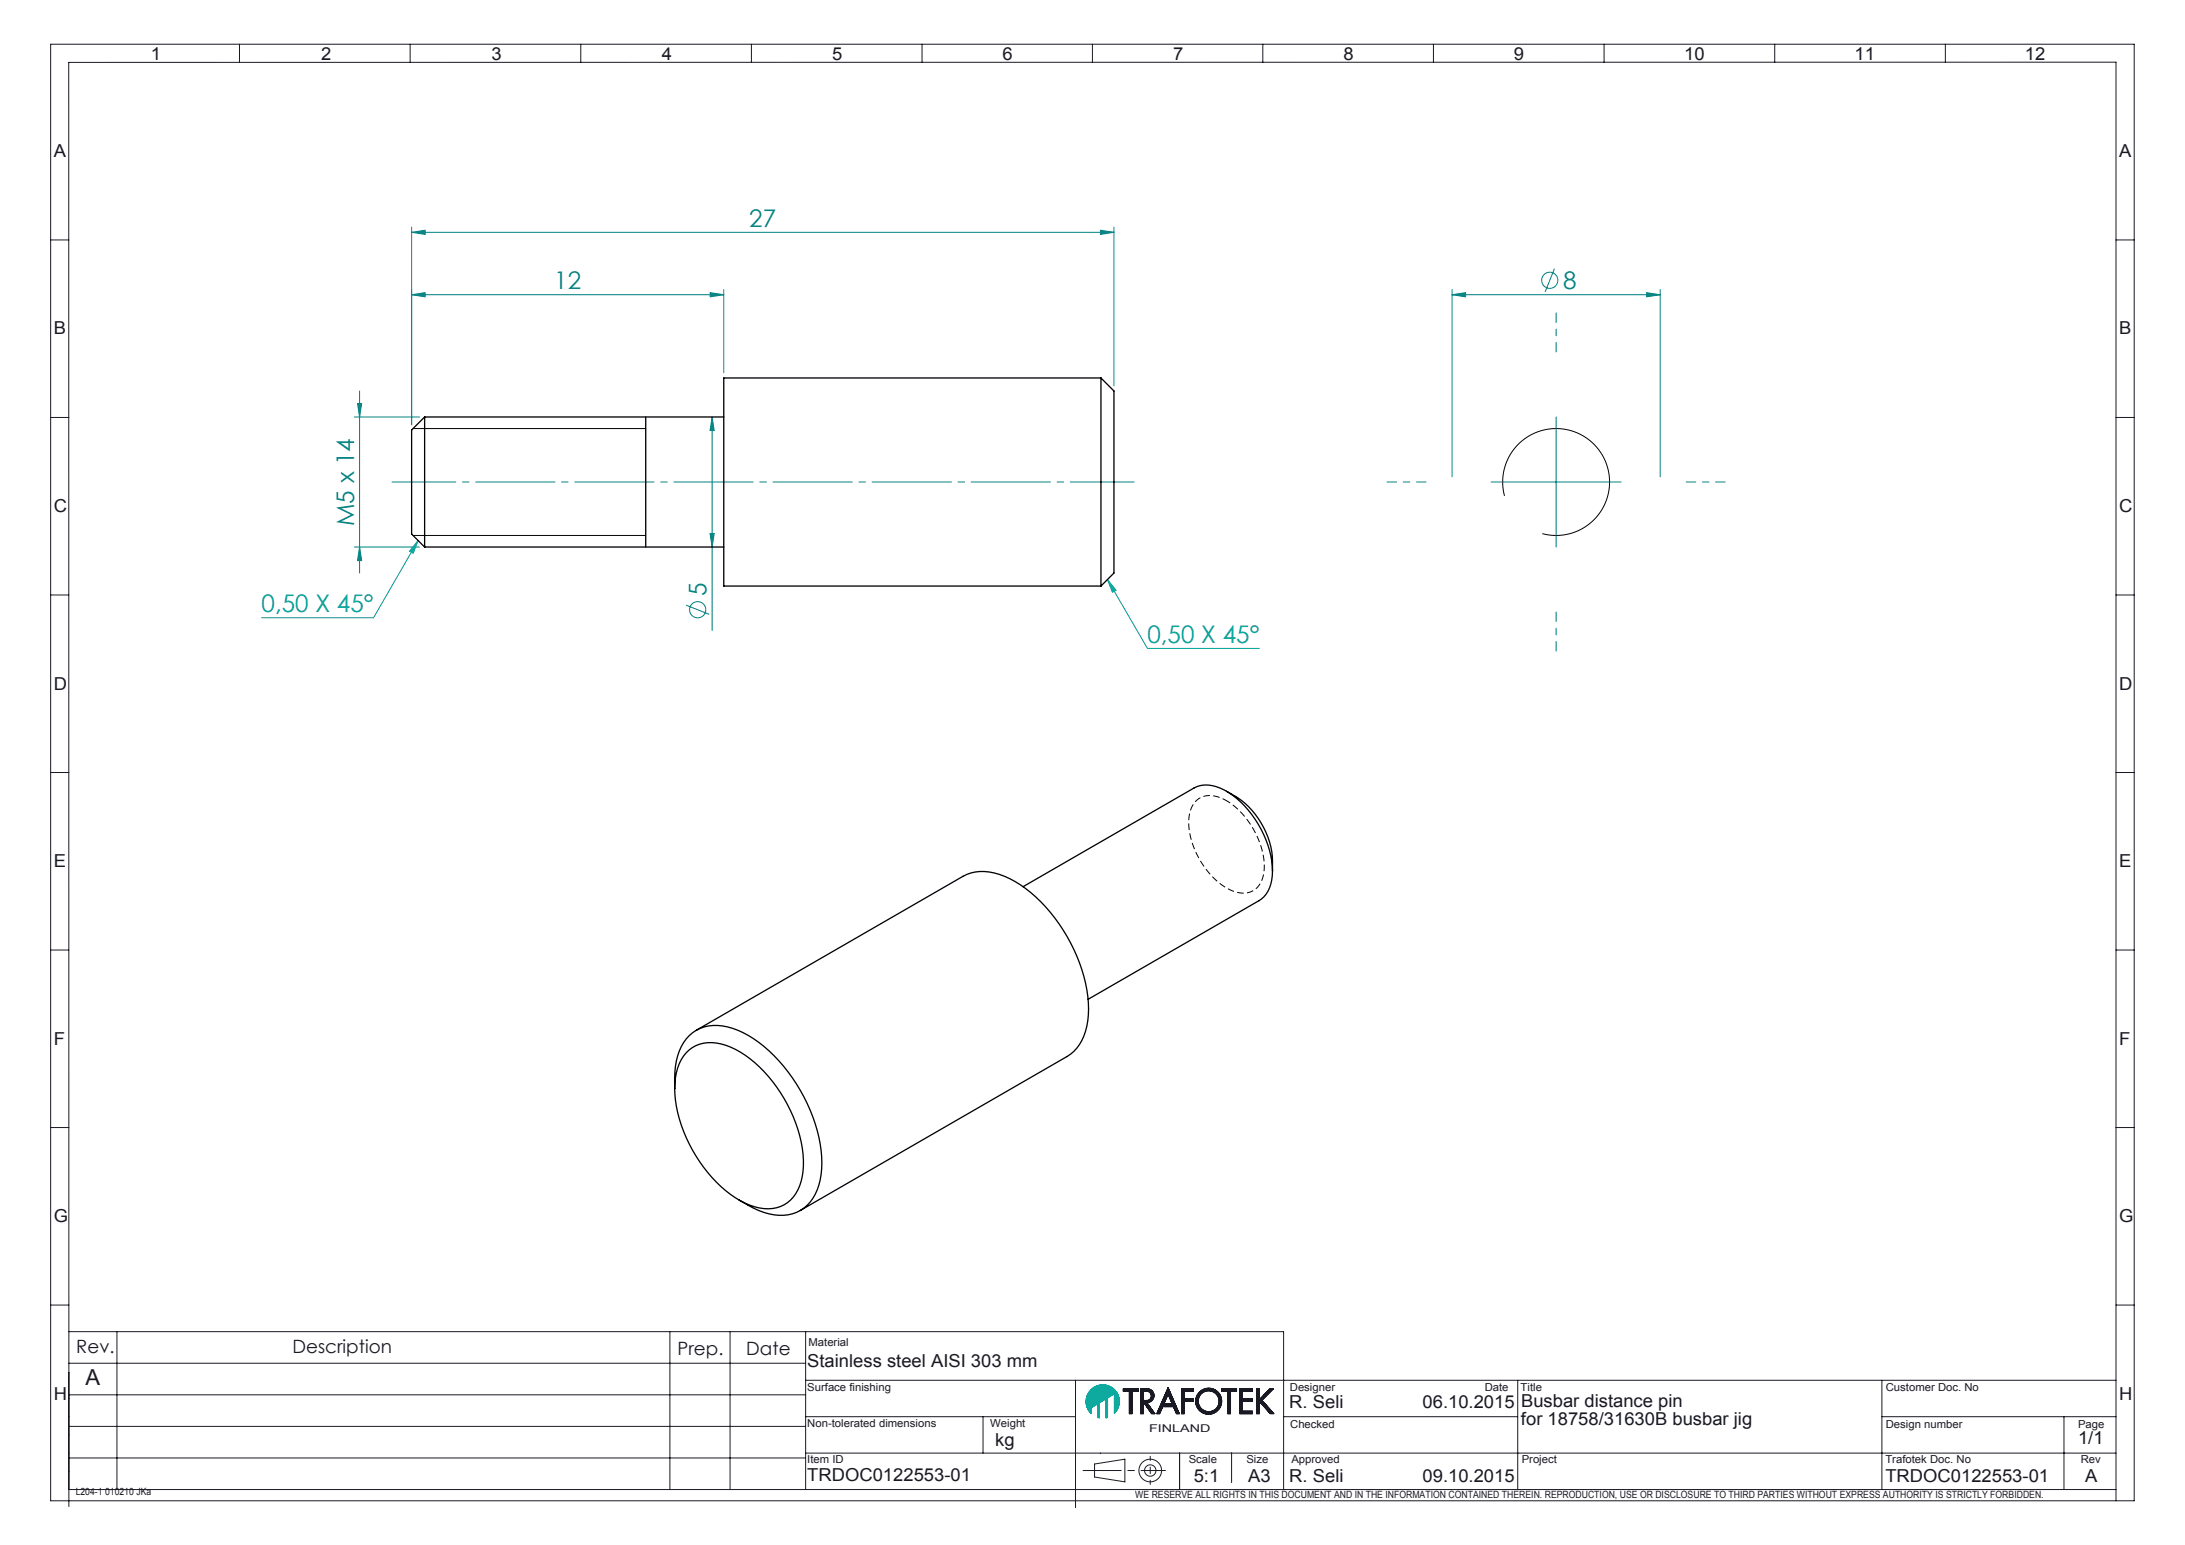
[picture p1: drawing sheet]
<svg xmlns="http://www.w3.org/2000/svg" width="420mm" height="297mm" viewBox="0 0 420 297" stroke-linecap="round" stroke-linejoin="round" font-family="sans-serif">
<defs><g id="words">
<g font-size="4.7" fill="#008080">
<text x="144" y="43.6">27</text>
<text x="106.5" y="55.6">12</text>
<text x="300.5" y="55.6">8</text>
<text x="68.1" y="101.1" transform="rotate(-90 68.1 101.1)">M5 x 14</text>
<text x="135.8" y="114.6" transform="rotate(-90 135.8 114.6)">5</text>
</g>
<g font-size="4.7" fill="#00a599">
<text x="50.3" y="117.7">0,50 X 45°</text>
<text x="220.6" y="123.6">0,50 X 45°</text>
</g>
<text font-size="4.2" fill="#191924" x="16.4" y="266.3">A</text>
<g font-size="3.5" fill="#191924">
<text x="14.7" y="260">Rev.</text>
<text x="56.2" y="260">Description</text>
<text x="130.2" y="260.5">Prep.</text>
<text x="143.5" y="260.5">Date</text>
</g>
<g font-size="3.4" fill="#191924">
<text x="29" y="11.6">1</text>
<text x="61.7" y="11.6">2</text>
<text x="94.5" y="11.6">3</text>
<text x="127.2" y="11.6">4</text>
<text x="160" y="11.6">5</text>
<text x="192.7" y="11.6">6</text>
<text x="225.5" y="11.6">7</text>
<text x="258.2" y="11.6">8</text>
<text x="291" y="11.6">9</text>
<text x="323.7" y="11.6">10</text>
<text x="356.5" y="11.6">11</text>
<text x="389.2" y="11.6">12</text>
<text x="10.4" y="30.2">A</text>
<text x="407.4" y="30.2">A</text>
<text x="10.4" y="64.3">B</text>
<text x="407.4" y="64.3">B</text>
<text x="10.4" y="98.4">C</text>
<text x="407.4" y="98.4">C</text>
<text x="10.4" y="132.6">D</text>
<text x="407.4" y="132.6">D</text>
<text x="10.4" y="166.7">E</text>
<text x="407.4" y="166.7">E</text>
<text x="10.4" y="200.8">F</text>
<text x="407.4" y="200.8">F</text>
<text x="10.4" y="234.9">G</text>
<text x="407.4" y="234.9">G</text>
<text x="155.2" y="262.8">Stainless steel AISI 303 mm</text>
<text x="10.4" y="269.1">H</text>
<text x="407.4" y="269.1">H</text>
<text x="247.8" y="270.7">R. Seli</text>
<text x="273.4" y="270.7">06.10.2015</text>
<text x="292.4" y="274">for 18758/31630B busbar jig</text>
<text x="292.4" y="270.4">Busbar distance pin</text>
<text x="191.3" y="277.9">kg</text>
<text x="399.4" y="277.5">1/1</text>
<text x="155.2" y="284.7">TRDOC0122553-01</text>
<text x="229.4" y="284.9">5:1</text>
<text x="239.9" y="284.9">A3</text>
<text x="247.8" y="284.9">R. Seli</text>
<text x="273.4" y="284.9">09.10.2015</text>
<text x="362.4" y="284.9">TRDOC0122553-01</text>
<text x="400.8" y="284.9">A</text>
</g>
<g font-size="2.1" fill="#191924">
<text x="155.4" y="258.7">Material</text>
<text x="155.2" y="267.4">Surface finishing</text>
<text x="247.9" y="267.3">Designer</text>
<text x="285.4" y="267.3">Date</text>
<text x="292.3" y="267.3">Title</text>
<text x="362.5" y="267.3">Customer Doc. No</text>
<text x="155.2" y="274.3">Non-tolerated dimensions</text>
<text x="190.3" y="274.3">Weight</text>
<text x="220.9" y="275.2">FINLAND</text>
<text x="248" y="274.4">Checked</text>
<text x="362.5" y="274.4">Design number</text>
<text x="399.4" y="274.4">Page</text>
<text x="155.2" y="281.2">Item ID</text>
<text x="228.5" y="281.2">Scale</text>
<text x="239.6" y="281.2">Size</text>
<text x="248.2" y="281.2">Approved</text>
<text x="292.5" y="281.2">Project</text>
<text x="362.4" y="281.3">Trafotek Doc. No</text>
<text x="400" y="281.3">Rev</text>
</g>
<g font-size="1.9" fill="#191924">
<text x="14.6" y="287.5">L204-1 010210 JKa</text>
<text x="218.2" y="288">WE RESERVE ALL RIGHTS IN THIS DOCUMENT AND IN THE INFORMATION CONTAINED THEREIN. REPRODUCTION, USE OR DISCLOSURE TO THIRD PARTIES WITHOUT EXPRESS AUTHORITY IS STRICTLY FORBIDDEN.</text>
</g>
</g></defs>
<g fill="none" stroke="#008080" stroke-width=".19">
<path d="M79.1 56.7l2.6-.4v.8zM79.1 56.7h60M79.1 44.7l2.6-.4v.8zM79.1 43.7v38M79.1 44.7h135M136.5 56.3l2.6 .4-2.6 .4zM139.1 55.7v16M211.5 44.3l2.6 .4-2.6 .4zM214.1 43.7v30.5M279.1 56.7l2.6-.4v.8zM279.1 56.7h40M279.1 55.7v36"/>
<path d="M298.8 51.7l-1.8 4.4M316.5 56.3l2.6 .4-2.6 .4zM319.1 55.7v36M68.7 77.6h.8l-.4 2.6zM69.1 75.2v35M68.1 80.2h12.5M136.9 80.2l.4 2.6h-.8zM136.9 80.2v41M286.6 92.7h25M299.1 80.2v25M68.1 105.2h12.5M69.1 105.2l.4 2.6h-.8z"/>
<path d="M131.9 116.3l4.4 1.8M136.5 102.6h.8l-.4 2.6z"/>
<circle cx="297.9" cy="53.9" r="1.56"/>
<circle cx="134.1" cy="117.2" r="1.56"/>
</g>
<g fill="none" stroke="#191924" stroke-width=".19">
<path d="M9.7 8.5h400.5v280h-400.5zM46 8.5v3.5M78.8 8.5v3.5M111.6 8.5v3.5M144.4 8.5v3.5M177.2 8.5v3.5M210 8.5v3.5M242.7 8.5v3.5M275.5 8.5v3.5M308.3 8.5v3.5M341.1 8.5v3.5M373.9 8.5v3.5"/>
<path d="M9.7 46.1h3.5M406.7 46.1h3.5M9.7 80.3h3.5M406.7 80.3h3.5M9.7 114.4h3.5M406.7 114.4h3.5M9.7 148.5h3.5M406.7 148.5h3.5M9.7 182.6h3.5M406.7 182.6h3.5M9.7 216.8h3.5M406.7 216.8h3.5"/>
<path d="M9.7 250.9h3.5M13.2 256h233.5v30.3M22.5 256v30.3M128.8 256v30.3M140.3 256v30.3M154.9 256v30.3M406.7 250.9h3.5M13.2 274.2h141.7M13.2 268.1h141.7M13.2 262.1h141.7M154.9 265.3h251.8M154.9 279.3h251.8"/>
<path d="M154.9 272.3h51.8M189 272.3v7M206.7 265.3v24.5M215.9 267.4h1.2M215.9 267.4v-.4h2.9v.4M216 267h-.1M216.1 267l-.2 .1M216.1 267l-.2 .2M216.2 267l-.3 .2M216.3 267l-.4 .3M216.3 267l-.4 .4M216.4 267l-.5 .4"/>
<path d="M216.5 267l-.5 .4M216.5 267l-.4 .4M216.6 267l-.5 .4M216.7 267l-.5 .4M216.8 267l-.5 .4M216.9 267l-.5 .4M217 267l-.5 .4M217 267l-.4 .4M217.1 271.8h.5M217.1 267.4v4.4M217.1 267l-.5 .4M217.2 267l-.5 .4"/>
<path d="M217.2 267l-.4 .4M217.3 267l-.5 .4M217.4 267l-.5 .4M217.5 267l-.5 .4M217.6 267l-.5 .5M217.6 267.5l-.5 .5M217.6 267.6l-.5 .5M217.6 267.7l-.5 .5M217.6 267.7l-.5 .6M217.6 267.8l-.5 .5M217.6 267.9l-.5 .5M217.6 267.9l-.5 .6"/>
<path d="M217.6 268l-.5 .5M217.6 268.1l-.5 .5M217.6 268.1l-.5 .6M217.6 268.2l-.5 .5M217.6 268.3l-.5 .5M217.6 268.4l-.5 .5M217.6 268.4l-.5 .6M217.6 268.5l-.5 .5M217.6 268.6l-.5 .5M217.6 268.6l-.5 .6M217.6 268.7l-.5 .5M217.6 268.8l-.5 .5"/>
<path d="M217.6 268.9l-.5 .5M217.6 269l-.5 .5M217.6 269.1l-.5 .5M217.6 269.1l-.5 .6M217.6 269.2l-.5 .5M217.6 269.3l-.5 .5M217.6 269.3l-.5 .6M217.6 269.4l-.5 .5M217.6 269.5l-.5 .5M217.6 269.6l-.5 .5M217.6 269.7l-.5 .5M217.6 269.8l-.5 .5"/>
<path d="M217.6 269.8l-.5 .6M217.6 269.9l-.5 .5M217.6 270l-.5 .5M217.6 270l-.5 .6M217.6 270.1l-.5 .5M217.6 270.2l-.5 .5M217.6 270.3l-.5 .5M217.6 270.4l-.5 .5M217.6 270.5l-.5 .5M217.6 270.5l-.5 .6M217.6 270.6l-.5 .5M217.6 270.7l-.5 .5"/>
<path d="M217.6 270.7l-.5 .6M217.6 270.8l-.5 .5M217.6 270.9l-.5 .5M217.6 271l-.5 .5M217.6 271l-.5 .6M217.6 271.1l-.5 .5M217.6 271.2l-.5 .5M217.6 271.2l-.5 .6M217.6 271.3l-.5 .5M217.6 271.4l-.4 .4M217.6 271.4l-.3 .4M217.6 271.5l-.2 .3"/>
<path d="M217.6 271.6l-.2 .2M217.6 271.7l-.1 .1M217.6 271.7v.1M217.7 267l-.6 .6M217.8 267l-.7 .7M217.9 267l-.8 .8M218 267l-.9 .9M218.1 267l-1 1M218.2 267l-.5 .4M218.3 267l-.5 .4M218.4 267l-.5 .4M218.4 267l-.4 .4"/>
<path d="M218.5 267l-.5 .4M218.6 267l-.5 .4M218.6 267l-.4 .4M218.7 267l-.5 .4M218.8 267.4h-1.2v4.4M218.8 267l-.5 .4M218.8 267.1l-.4 .3M218.8 267.2l-.3 .2M218.8 267.3l-.2 .1M218.8 267.3l-.1 .1M218.8 267.4h-.1M219.3 267h1.2"/>
<path d="M219.3 267v4.8M219.3 267h.1M219.4 267l-.1 .1M219.5 267l-.2 .2M219.6 267l-.3 .3M219.7 267l-.4 .4M219.8 267l-.5 .5M219.8 267.4h.7a.89 .89 0 0 1 .8 .9 .89 .89 0 0 1-.8 .9h-.7zM219.8 267.5l-.5 .5M219.8 267.6l-.5 .5M219.8 267.7l-.5 .5M219.8 267.8l-.5 .5"/>
<path d="M219.8 267.9l-.5 .5M219.8 267.9l-.5 .6M219.8 268l-.5 .5M219.8 268.1l-.5 .5M219.8 268.1l-.5 .6M219.8 268.2l-.5 .5M219.8 268.3l-.5 .5M219.8 268.4l-.5 .5M219.8 268.5l-.5 .5M219.8 268.6l-.5 .5M219.8 268.6l-.5 .6M219.8 268.7l-.5 .5"/>
<path d="M219.8 268.8l-.5 .5M219.8 268.8l-.5 .6M219.8 268.9l-.5 .5M219.8 269l-.5 .5M219.8 269.1l-.5 .5M219.8 269.2l-.5 .5M219.8 269.8l-.5 .5M219.8 269.8l-.5 .6M219.8 269.9l-.5 .5M219.8 270l-.5 .5M219.8 270l-.5 .6M219.8 270.1l-.5 .5"/>
<path d="M219.8 270.2l-.5 .5M219.8 270.2l-.5 .6M219.8 270.3l-.5 .5M219.8 270.4l-.5 .5M219.8 270.5l-.5 .5M219.8 270.5l-.5 .6M219.8 270.6l-.5 .5M219.8 270.7l-.5 .5M219.8 270.7l-.5 .6M219.8 270.8l-.5 .5M219.8 270.9l-.5 .5M219.8 271l-.5 .5"/>
<path d="M219.8 271.1l-.5 .5M219.8 271.2l-.5 .5M219.8 271.2l-.5 .6M219.8 271.3l-.5 .5M219.8 271.4l-.4 .4M219.8 271.4l-.3 .4M219.8 271.5l-.3 .3M219.8 271.6l-.2 .2M219.8 271.7l-.1 .1M219.8 269.2l-.5 .6M219.9 269.7h-.1v2.1h-.5M219.9 269.7l1.5 2.1h.6"/>
<path d="M219.9 269.2l-.6 .7M219.9 267l-.6 .6M220 269.2l-.7 .7M220 267l-.7 .7M220.1 269.2l-.8 .8M220.1 267l-.8 .8M220.1 269.2l-.8 .9M220.2 269.2l-.9 .9M220.2 267l-.9 .9M220.2 270.1l.4-.3-.4 .3M220.3 269.2l-1 1M220.3 267l-1 1"/>
<path d="M220.3 269.2l-.4 .5M220.3 267l-.4 .4M220.4 269.2l-.5 .5M220.4 267l-.5 .4M220.5 269.2l-.6 .5M220.5 267l-.5 .4M220.5 269.7l-.4 .3M220.5 267a1.33 1.33 0 0 1 1.3 1.3 1.33 1.33 0 0 1-1.3 1.3l1.5 2.2M220.5 269.7l-.3 .4M220.5 267l-.4 .4M220.5 269.2l-.5 .6M220.6 270.6l.3-.3-.3 .4"/>
<path d="M220.6 267l-.5 .4M220.6 269.8l-.3 .4 .3-.3M220.6 269.2l-.6 .6M220.7 269.9l-.4 .4M220.7 267l-.5 .4M220.7 270l-.3 .3M220.7 270l-.3 .4M220.7 267l-.4 .4M220.7 269.1l-.7 .8M220.8 270l-.4 .4M220.8 270.9l.3-.3-.3 .4M220.8 270.1l-.4 .3"/>
<path d="M220.8 267l-.5 .4M220.8 270.1l-.3 .4 .3-.3M220.8 267l-.4 .4M220.9 270.2l-.4 .4M220.9 269.1l-.8 .8M220.9 267l-.4 .4M220.9 270.2l-.3 .4M221 267l-.5 .5M221 271.2l.3-.4-.3 .4M221 270.4l-.4 .3M221 267.1l-.4 .4M221 270.4l-.3 .4"/>
<path d="M221.1 270.5l-.4 .3M221.1 267.1l-.4 .4M221.1 270.5l-.4 .4M221.1 270.5l-.3 .4M221.1 267.1l-.3 .4M221.2 271.5l.3-.4-.3 .4M221.2 267.2l-.4 .3M221.2 270.7l-.4 .3M221.2 270.7l-.3 .4M221.2 267.2l-.3 .4M221.3 270.7l-.4 .4M221.3 267.2l-.4 .4"/>
<path d="M221.3 270.8l-.4 .3M221.4 267.3l-.4 .4M221.4 270.9l-.4 .4M221.4 267.3l-.3 .4M221.4 271l-.3 .3M221.5 271l-.4 .4M221.5 267.4l-.4 .4M221.5 271.1l-.4 .3M221.5 267.4l-.4 .4 .5-.3M221.5 269.1l-.2 .2M221.6 271.2l-.4 .4M221.6 267.5l-.4 .4"/>
<path d="M221.6 267.6l-.4 .4M221.6 271.3l-.3 .3 .4-.3M221.7 267.7l-.4 .4M221.7 268.9l-.6 .6M221.7 271.4l-.4 .3M221.7 267.8l-.4 .4M221.7 271.4l-.3 .4M221.7 268.8l-.7 .7M221.7 267.8l-.4 .5M221.8 271.4l-.4 .4M221.8 267.9l-.5 .4M221.8 267.9l-.5 .5"/>
<path d="M221.8 268.7l-.9 .9M221.8 271.8l.1-.2-.1 .2M221.8 271.5l-.3 .3M221.8 268l-.5 .5M221.8 268.6l-1 1M221.8 268l-.5 .6M221.8 268.1l-.6 .6M221.8 271.5l-.2 .3M221.8 268.5l-1.1 1.1M221.8 268.1l-.7 .7M221.8 268.4l-1.2 1.2M221.8 268.2l-1.7 1.7"/>
<path d="M221.8 268.3l-1.2 1.3M221.8 268.3l-1.7 1.7M221.8 271.6l-.2 .2M221.9 271.6l-.2 .2M222 271.7l-.1 .1M222 271.8h.1M222.3 271.8h.6M222.3 271.8l2.2-5.1 2.2 5.1M222.9 271.8l.6-1.4h2.1l.5 1.4M222.9 271.7v.1M223 271.6l-.2 .2M223 271.5l-.2 .3"/>
<path d="M223.1 271.4l-.4 .4M223.1 271.3l-.5 .5M223.2 271.1l-.7 .7M223.2 271l-.7 .8M223.3 270.9l-.9 .9M223.3 270.8l-.9 1M223.4 270.6l-1 1M223.5 270.5l-1 1M223.7 269.9l-1 1M223.8 269.8l-1 1M223.8 269.9l-1.1 1.1M223.8 269.6l-1 1"/>
<path d="M223.9 269.9l-1.3 1.2M223.9 269.5l-1 1M223.9 269.4l-1 1M223.9 269.9l-1.3 1.4M224 269.3l-1 1M224 269.9l-1.5 1.5M224 269.1l-.9 1M224.1 269.9l-.5 .5M224.1 269l-1 1M224.2 269.9l-.6 .5M224.2 268.9l-1 1M224.2 268.8l-1 1"/>
<path d="M224.2 269.9l-.5 .5M224.3 268.6l-1 1M224.3 269.9l-.5 .5M224.3 268.5l-1 1M224.4 269.9l-.6 .5M224.4 268.4l-1 1M224.4 268.3l-1 1M224.4 269.9l-.5 .5M224.5 268.2l-1 .9M224.5 269.9l-.5 .5M224.5 268l.8 1.9h-1.6zM224.5 266.8h.1"/>
<path d="M224.6 266.8l-.1 .1M224.6 269.9l-.6 .5M224.6 266.9l-.2 .1M224.6 266.9l-.3 .3M224.6 267l-.3 .3M224.6 269.9l-.5 .5M224.6 267l-.4 .4M224.7 267l-.5 .5M224.7 267.1l-.6 .6M224.7 267.1l-.6 .7M224.7 269.9l-.5 .5M224.7 267.2l-.7 .7"/>
<path d="M224.8 267.2l-.8 .8M224.8 267.3l-.9 .9M224.8 269.9l-.5 .5M224.8 267.3l-.9 1M224.8 267.4l-1 1M224.8 267.4l-1 1.1M224.9 269.9l-.6 .5M224.9 267.5l-1.2 1.1M224.9 267.5l-1.3 1.3M224.9 267.6l-1.3 1.3M224.9 267.6l-1.4 1.4M224.9 269.9l-.5 .5"/>
<path d="M224.9 267.7l-.3 .4M225 267.7l-.4 .4M225 267.8l-.4 .4M225 269.9l-.5 .5M225 267.9l-.4 .4M225 267.9l-.3 .4M225.1 269.9l-.6 .5M225.1 268l-.4 .4M225.1 268.1l-.4 .4M225.1 269.9l-.5 .5M225.2 268.2l-.4 .4M225.2 268.3l-.4 .4"/>
<path d="M225.2 269.9l-.5 .5M225.2 268.4l-.4 .4M225.3 268.4l-.4 .4M225.3 269.9l-.6 .5M225.3 268.5l-.4 .4M225.3 268.6l-.4 .4M225.3 268.6l-.3 .4M225.4 268.7l-.4 .4M225.4 268.8l-.4 .4M225.4 268.9l-.3 .4M225.5 268.9l-.4 .4M225.5 269l-.4 .4"/>
<path d="M225.5 269.1l-.4 .4M225.6 269.1l-.4 .4M225.6 269.2l-.4 .3M225.6 269.2l-.4 .4M225.6 269.3l-.4 .3M225.6 269.3l-.4 .4M225.7 269.4l-.4 .3M225.7 269.4l-.4 .4M225.7 269.5l-.4 .3M225.7 269.5l-.9 .9M225.7 269.6l-.8 .8M225.8 269.6l-.8 .8"/>
<path d="M225.8 269.7l-.8 .7M225.8 269.7l-.7 .7M225.8 269.7l-.6 .7M225.8 269.8l-.6 .6M225.9 269.8l-.6 .6M225.9 269.9l-.5 .5M225.9 270l-.4 .4M226 270l-.4 .4M226 270.1l-.4 .4M226 270.2l-.4 .4M226.1 270.3l-.4 .4M226.1 270.4l-.4 .4"/>
<path d="M226.1 271.8h.6M226.1 270.5l-.3 .4M226.2 270.5l-.4 .4M226.2 270.6l-.4 .4M226.2 270.7l-.4 .4M226.2 270.7l-.3 .4M226.3 270.8l-.4 .4M226.3 270.9l-.4 .4M226.4 271l-.4 .4M226.4 271.1l-.4 .4M226.4 271.2l-.4 .4M226.5 271.2l-.4 .4"/>
<path d="M226.5 271.3l-.4 .4M226.5 271.4l-.4 .4M226.5 271.4l-.3 .4M226.6 271.5l-.3 .3M226.6 271.6l-.2 .2M226.6 271.6l-.1 .2M226.6 271.7l-.1 .1M226.7 271.7l-.1 .1M226.7 271.8h.1M226.7 279.3v7M227.1 271.8h.5M227.1 267h.1"/>
<path d="M227.2 267l-.1 .1M227.3 267l-.2 .1M227.4 267l-.3 .2M227.4 267l-.3 .3M227.5 267l-.4 .3M227.6 267l-.5 .4M227.6 268.9h1.8M227.6 267.5l-.5 .5M227.6 267.6l-.5 .5M227.6 267.7l-.5 .5M227.6 267.7l-.5 .6M227.6 267.8l-.5 .5"/>
<path d="M227.6 267.9l-.5 .5M227.6 267.9l-.5 .6M227.6 268l-.5 .5M227.6 268.1l-.5 .5M227.6 268.2l-.5 .5M227.6 268.2l-.5 .6M227.6 268.3l-.5 .5M227.6 268.4l-.5 .5M227.6 268.4l-.5 .6M227.6 268.5l-.5 .5M227.6 268.6l-.5 .5M227.6 268.6l-.5 .6"/>
<path d="M227.6 268.7l-.5 .5M227.6 268.8l-.5 .5M227.6 268.9l-.5 .5M227.6 269.5l-.5 .5M227.6 269.6l-.5 .5M227.6 269.6l-.5 .6M227.6 269.7l-.5 .5M227.6 269.8l-.5 .5M227.6 269.8l-.5 .6M227.6 269.9l-.5 .5M227.6 270l-.5 .5M227.6 270l-.5 .6"/>
<path d="M227.6 270.1l-.5 .5M227.6 270.2l-.5 .5M227.6 270.3l-.5 .5M227.6 270.3l-.5 .6M227.6 270.4l-.5 .5M227.6 270.5l-.5 .5M227.6 270.5l-.5 .6M227.6 270.6l-.5 .5M227.6 270.7l-.5 .5M227.6 270.8l-.5 .5M227.6 270.9l-.5 .5M227.6 271l-.5 .5"/>
<path d="M227.6 271l-.5 .6M227.6 271.1l-.5 .5M227.6 271.2l-.5 .5M227.6 271.2l-.5 .6M227.6 271.3l-.4 .5M227.6 271.4l-.4 .4M227.6 271.5l-.3 .3M227.6 271.5l-.2 .3M227.6 271.6l-.1 .2M227.6 271.7l-.1 .1M227.6 271.7v.1M227.6 267l-.5 .5"/>
<path d="M227.6 268.9l-.5 .6M227.7 267l-.6 .6M227.7 268.9l-.6 .6M227.8 267l-.7 .6M227.8 268.9l-.7 .7M227.8 267l-.7 .7M227.9 268.9l-.8 .8M227.9 267l-.8 .8M228 267l-.9 .8M228 268.9l-.9 .9M228.1 267l-1 .9M228.1 268.9l-1 1"/>
<path d="M228.1 267l-1 1M228.2 267l-.5 .4M228.2 268.9l-.5 .5M228.3 267l-.5 .4M228.3 268.9l-.5 .5M228.4 268.9l-.5 .5M228.4 267l-.5 .4M228.5 267l-.5 .4M228.5 268.9l-.5 .5M228.5 267l-.4 .4M228.6 268.9l-.5 .5M228.6 267l-.5 .4"/>
<path d="M228.7 267l-.5 .4M228.7 268.9l-.5 .5M228.8 267l-.5 .4M228.8 268.9l-.5 .5M228.8 268.9l-.4 .5M228.9 267l-.5 .4M228.9 268.9l-.5 .5M229 267l-.5 .4M229 268.9l-.5 .5M229.1 268.9l-.5 .5M229.1 267l-.5 .4M229.2 267l-.5 .4"/>
<path d="M229.2 268.9l-.5 .5M229.2 267l-.4 .4M229.3 268.9l-.5 .5M229.3 267l-.5 .4M229.4 267l-.5 .4M229.4 267.4h-1.8v1.5M229.4 267.4v-.4h-2.3v4.8M229.4 268.9v.5h-1.8v2.4M229.4 267l-.4 .4M229.4 267.1l-.4 .3M229.4 267.2l-.3 .2M229.4 267.2l-.2 .2"/>
<path d="M229.4 267.3l-.1 .1M229.4 267.4h-.1M229.4 267.4h.1M229.4 268.9l-.5 .5M229.4 269.1l-.3 .3M229.4 269l-.4 .4M229.4 269.2l-.2 .2M229.4 269.3l-.1 .1M230.3 269.4l-.4 .4M230.3 269.3l-.4 .5M230.3 269.5l-.4 .4M230.3 269.2l-.5 .5"/>
<path d="M230.3 269.5l-.4 .5M230.3 269.6l-.4 .4M230.3 269.1l-.5 .5M230.4 269.6l-.5 .5M230.4 269.7l-.5 .4M230.4 269l-.6 .5M230.4 269.8l-.4 .4M230.4 268.9l-.6 .6M230.4 269.9l-.4 .4M230.4 268.8l-.6 .6M230.4 270l-.4 .4M230.4 268.7l-.6 .6"/>
<path d="M230.4 270l-.3 .4M230.5 270.1l-.4 .4M230.5 268.6l-.7 .7M230.5 270.2l-.4 .4M230.5 270.2l-.3 .4M230.5 268.5l-.7 .7M230.6 270.3l-.4 .4M230.6 270.4l-.4 .3M230.6 268.3l-.8 .8M230.6 270.4l-.3 .4M230.7 270.5l-.4 .3M230.7 270.5l-.4 .4"/>
<path d="M230.7 270.5l-.3 .4M230.7 270.6l-.3 .3M230.8 270.6l-.4 .4M230.8 267.4l-.5 .4M230.8 268.1l-1 .9M230.8 270.7l-.4 .3M230.8 270.7l-.3 .4M230.9 271.4l.3-.4-.3 .4M230.9 270.7l-.4 .4M230.9 270.8l-.4 .3M230.9 270.8l-.3 .4M231 270.8l-.4 .4"/>
<path d="M231 270.9l-.3 .3M231 267.2l-.8 .9M231.1 270.9l-.4 .4M231.1 271l-.3 .3M231.2 271l-.4 .4M231.2 267.1l-1.1 1.1M231.3 271.1l-.4 .3M231.3 267.1l-1.3 1.2M231.3 271.1l-.3 .4M231.4 271.1l-.4 .4M231.4 267l-1.4 1.5M231.4 271.2l-.3 .3"/>
<path d="M231.5 271.2l-.4 .4M231.5 271.2l-.3 .4M231.5 267l-1.6 1.6M231.6 271.2l-.4 .4M231.6 266.9l-1.7 1.8M231.7 271.3l-.4 .3M231.7 266.9l-1.8 1.9M231.7 271.3l-.4 .4M231.8 271.3l-.4 .4M231.8 266.9l-1.9 2M231.9 271.3l-.5 .4M231.9 271.3l-.4 .4"/>
<path d="M231.9 266.9l-2 2M232 271.3l-.5 .4M232 266.9l-1 .9M232 271.3l-.4 .5M232.1 266.9l-.8 .8M232.1 271.3l-.4 .5M232.2 271.4l-.5 .4M232.2 266.9l-.8 .7M232.2 271.4l-.4 .4M232.2 266.9l-.6 .6M232.3 271.4l-.5 .4M232.3 266.9l-.6 .6"/>
<path d="M232.4 271.4l-.5 .4M232.4 266.9l-.6 .5M232.4 266.9l-.5 .5M232.5 271.4l-.5 .4M232.5 266.9l-.5 .5M232.6 266.9l-.5 .5M232.6 271.3l-.5 .6M232.7 271.3l-.6 .6M232.7 266.9l-.5 .5M232.7 271.3l-.5 .6M232.8 266.9l-.5 .5M232.8 266.9l-.4 .5"/>
<path d="M232.8 271.3l-.5 .6M232.9 266.9l-.5 .5M232.9 266.9l-.4 .5M232.9 271.3l-.6 .6M233 266.9l-.4 .5M233 267l-.4 .4M233 271.2l-.6 .7M233.1 267l-.4 .4M233.2 271.2l-.7 .7M233.2 267l-.4 .4M233.3 267l-.4 .4M233.3 271.1l-.7 .8"/>
<path d="M233.3 267.1l-.3 .4M233.4 267.1l-.4 .4M233.4 267.1l-.3 .4M233.5 267.1l-.4 .4M233.5 271l-.9 .9M233.5 267.2l-.3 .3M233.5 267.8l.4-.4-.3 .4M233.6 267.2l-.4 .4M233.7 267.2l-.4 .4M233.7 267.9l.4-.4-.4 .4M233.7 267.3l-.4 .3M233.8 267.3l-.4 .4"/>
<path d="M233.8 267.3l-.4 .4 .4-.3M233.8 268.1l.4-.4-.3 .4M233.9 267.4l-.4 .3M234 267.5l-.4 .3 .4-.3M234 268.3l.4-.4-.4 .4M234.1 267.6l-.3 .4 .4-.3M234.3 267.8l-.4 .3M234.3 267.8l-.4 .4M234.3 267.8l-.3 .4M234.4 270.8l-.6 .6M234.4 268l-.4 .3M234.4 268l-.3 .4"/>
<path d="M234.5 268.1l-.4 .3M234.5 268.1l-.4 .4M234.5 270.6l-.9 .9M234.5 268.2l-.3 .4M234.6 268.2l-.4 .4M234.6 270.5l-1.2 1.1M234.6 268.3l-.4 .4M234.6 268.4l-.4 .4M234.6 270.3l-1.3 1.4M234.7 268.4l-.4 .4M234.7 268.5l-.4 .4M234.7 270.2l-1.5 1.5"/>
<path d="M234.7 268.6l-.4 .4M234.7 270.1l-1.6 1.7M234.7 268.6l-.4 .5M234.7 268.7l-.4 .4M234.8 270l-1.8 1.8M234.8 268.7l-.5 .5M234.8 268.8l-.5 .4M234.8 269.9l-1.9 1.9M234.8 268.9l-.5 .4M234.8 269.8l-2 2M234.8 268.9l-.5 .5M234.8 269l-.5 .5"/>
<path d="M234.8 269.7l-2.1 2.1M234.8 269.7l-.9 .8M234.8 269.1l-.5 .5M234.8 269.6l-.7 .7M234.8 269.2l-.5 .5M234.8 269.5l-.7 .7M234.8 269.2l-.5 .6M234.8 269.4l-.6 .7M234.8 269.3l-.5 .6M234.8 269.4l-.6 .6M234.8 267.4h1.2M234.8 267h2.9"/>
<path d="M234.8 267v.4M234.9 267h-.1M235 267l-.2 .1M235.1 267l-.3 .2M235.1 267l-.3 .3M235.2 267l-.4 .3M235.3 267l-.5 .4M235.4 267l-.5 .4M235.5 267l-.5 .4M235.6 267l-.5 .4M235.7 267l-.5 .4M235.8 267l-.5 .4"/>
<path d="M235.8 267l-.4 .4M235.9 267l-.5 .4M236 267l-.5 .4M236 271.8h.5M236 267.4v4.4M236.1 267l-.5 .4M236.2 267l-.5 .4M236.3 267l-.5 .4M236.4 267l-.5 .4M236.5 267l-.5 .4M236.5 267.5l-.5 .6M236.5 267.6l-.5 .5"/>
<path d="M236.5 267.7l-.5 .5M236.5 267.7l-.5 .6M236.5 267.8l-.5 .5M236.5 267.9l-.5 .5M236.5 268l-.5 .5M236.5 268l-.5 .6M236.5 268.1l-.5 .5M236.5 268.2l-.5 .5M236.5 268.2l-.5 .6M236.5 268.3l-.5 .5M236.5 268.4l-.5 .5M236.5 268.4l-.5 .6"/>
<path d="M236.5 268.5l-.5 .5M236.5 268.6l-.5 .5M236.5 268.7l-.5 .5M236.5 268.7l-.5 .6M236.5 268.8l-.5 .5M236.5 268.9l-.5 .5M236.5 268.9l-.5 .6M236.5 269l-.5 .5M236.5 269.1l-.5 .5M236.5 269.1l-.5 .6M236.5 269.2l-.5 .5M236.5 269.3l-.5 .5"/>
<path d="M236.5 269.4l-.5 .5M236.5 269.4l-.5 .6M236.5 269.5l-.5 .5M236.5 269.6l-.5 .5M236.5 269.6l-.5 .6M236.5 269.7l-.5 .5M236.5 269.8l-.5 .5M236.5 269.9l-.5 .5M236.5 270l-.5 .5M236.5 270.1l-.5 .5M236.5 270.1l-.5 .6M236.5 270.2l-.5 .5"/>
<path d="M236.5 270.3l-.5 .5M236.5 270.3l-.5 .6M236.5 270.4l-.5 .5M236.5 270.5l-.5 .5M236.5 270.6l-.5 .5M236.5 270.7l-.5 .5M236.5 270.8l-.5 .5M236.5 270.8l-.5 .6M236.5 270.9l-.5 .5M236.5 271l-.5 .5M236.5 271l-.5 .6M236.5 271.1l-.5 .5"/>
<path d="M236.5 271.2l-.5 .5M236.5 271.3l-.5 .5M236.5 271.3l-.4 .5M236.5 271.4l-.3 .4M236.5 271.5l-.3 .3M236.5 271.5l-.2 .3M236.5 271.6l-.1 .2M236.5 271.7l-.1 .1M236.5 271.7v.1M236.5 267l-.5 .5M236.6 267l-.6 .6M236.7 267l-.7 .6"/>
<path d="M236.7 279.3v5.7M236.8 267l-.8 .7M236.8 267l-.8 .8M236.9 267l-.9 .9M237 267l-1 .9M237 267l-1 1M237.1 267l-.5 .4M237.2 267l-.5 .4M237.2 267l-.4 .4M237.3 267l-.5 .4M237.4 267l-.5 .4M237.5 267l-.5 .4"/>
<path d="M237.6 267l-.5 .4M237.7 267l-.5 .4M237.7 267.4h-1.2v4.4M237.7 267v.4M237.7 267l-.4 .4M237.7 267.1l-.4 .3M237.7 267.1l-.3 .3M237.7 267.2l-.2 .2M237.7 267.3l-.2 .1M237.7 267.3l-.1 .1M237.7 267.4h.1M238.3 271.8h2.4"/>
<path d="M238.3 267h2.4v.4h-1.9v1.5M238.3 267v4.8M238.3 267h.1M238.4 267h-.1M238.4 267l-.1 .1M238.5 267l-.2 .2M238.6 267l-.3 .2M238.6 267l-.3 .3M238.7 267l-.4 .4M238.8 267l-.5 .5M238.8 268.9h1.9M238.8 271.3h1.9v.5"/>
<path d="M238.8 267.5l-.5 .5M238.8 267.6l-.5 .5M238.8 267.6l-.5 .6M238.8 267.7l-.5 .5M238.8 267.8l-.5 .5M238.8 267.8l-.5 .6M238.8 267.9l-.5 .5M238.8 268l-.5 .5M238.8 268.1l-.5 .5M238.8 268.2l-.5 .5M238.8 268.3l-.5 .5M238.8 268.3l-.5 .6"/>
<path d="M238.8 268.4l-.5 .5M238.8 268.5l-.5 .5M238.8 268.5l-.5 .6M238.8 268.6l-.5 .5M238.8 268.7l-.5 .5M238.8 268.8l-.5 .5M238.8 268.9l-.5 .5M238.8 269.5l-.5 .5M238.8 269.6l-.5 .5M238.8 269.7l-.5 .5M238.8 269.7l-.5 .6M238.8 269.8l-.5 .5"/>
<path d="M238.8 269.9l-.5 .5M238.8 269.9l-.5 .6M238.8 270l-.5 .5M238.8 270.1l-.5 .5M238.8 270.2l-.5 .5M238.8 270.3l-.5 .5M238.8 270.4l-.5 .5M238.8 270.4l-.5 .6M238.8 270.5l-.5 .5M238.8 270.6l-.5 .5M238.8 270.6l-.5 .6M238.8 270.7l-.5 .5"/>
<path d="M238.8 270.8l-.5 .5M238.8 270.9l-.5 .5M238.8 270.9l-.5 .6M238.8 271l-.5 .5M238.8 271.1l-.5 .5M238.8 271.1l-.5 .6M238.8 271.2l-.5 .5M238.8 271.3l-.5 .5M238.9 267l-.6 .5M238.9 268.9l-.6 .6M238.9 271.3l-.5 .5M238.9 267l-.6 .6"/>
<path d="M238.9 268.9l-.6 .7M239 271.3l-.5 .5M239 267l-.7 .7M239 268.9l-.7 .7M239.1 267l-.8 .7M239.1 268.9l-.8 .8M239.1 271.3l-.5 .5M239.1 267l-.8 .8M239.2 268.9l-.9 .9M239.2 271.3l-.5 .5M239.2 267l-.9 .9M239.2 271.3l-.4 .5"/>
<path d="M239.3 267l-1 .9M239.3 268.9l-1 1M239.3 271.3l-.5 .5M239.4 267l-.5 .4M239.4 268.9l-.5 .5M239.4 271.3l-.5 .5M239.5 271.3l-.5 .5M239.5 267l-.5 .4M239.5 268.9l-.5 .5M239.6 267l-.5 .4M239.6 268.9l-.5 .5M239.6 271.3l-.5 .5"/>
<path d="M239.6 268.9l-.4 .5M239.7 271.3l-.5 .5M239.7 267l-.5 .4M239.7 268.9l-.5 .5M239.8 267l-.5 .4M239.8 268.9l-.5 .5M239.8 271.3l-.5 .5M239.8 267l-.4 .4M239.9 268.9l-.5 .5M239.9 271.3l-.5 .5M239.9 267l-.5 .4M239.9 271.3l-.4 .5"/>
<path d="M240 267l-.5 .4M240 268.9l-.5 .5M240 271.3l-.5 .5M240.1 267l-.5 .4M240.1 268.9l-.5 .5M240.1 271.3l-.5 .5M240.2 271.3l-.5 .5M240.2 267l-.5 .4M240.2 268.9l-.5 .5M240.3 267l-.5 .4M240.3 268.9l-.5 .5M240.3 271.3l-.5 .5"/>
<path d="M240.3 268.9l-.4 .5M240.4 271.3l-.5 .5M240.4 267l-.5 .4M240.4 268.9l-.5 .5M240.5 267l-.5 .4M240.5 268.9l-.5 .5M240.5 271.3l-.5 .5M240.5 267l-.4 .4M240.6 268.9l-.5 .5M240.6 271.3l-.5 .5M240.6 267l-.5 .4M240.6 271.3l-.4 .5"/>
<path d="M240.7 267l-.5 .4M240.7 268.9l-.5 .5M240.7 271.3l-.5 .5M240.7 268.9v.5h-1.9v1.9M240.7 267l-.4 .4M240.7 267.1l-.3 .3M240.7 267.2l-.2 .2M240.7 267.3l-.2 .1M240.7 267.3l-.1 .1M240.7 267.4h.1M240.7 268.9l-.4 .5M240.7 269l-.3 .4"/>
<path d="M240.7 269.1l-.3 .3M240.7 269.1l-.2 .3M240.7 269.2l-.1 .2M240.7 269.3l-.1 .1M240.7 269.4h.1M240.7 271.3l-.4 .5M240.7 271.4l-.3 .4M240.7 271.5l-.3 .3M240.7 271.5l-.2 .3M240.7 271.6l-.1 .2M240.7 271.7l-.1 .1M240.7 271.7v.1"/>
<path d="M241.5 267h.5v2l2.1-2M241.5 267v4.8M241.5 267h.1M241.6 267h-.1M241.7 267l-.2 .1M241.7 267l-.2 .2M241.8 267l-.3 .2M241.9 267l-.4 .3M241.9 267l-.4 .4M242 267l-.5 .5M242 267.1l-.5 .5M242 267.1l-.5 .6"/>
<path d="M242 267.2l-.5 .5M242 267.3l-.5 .5M242 267.3l-.5 .6M242 267.4l-.5 .5M242 267.5l-.5 .5M242 267.6l-.5 .5M242 267.6l-.5 .6M242 267.7l-.5 .5M242 267.8l-.5 .5M242 267.8l-.5 .6M242 267.9l-.5 .5M242 268l-.5 .5"/>
<path d="M242 268.1l-.5 .5M242 268.2l-.5 .5M242 268.3l-.5 .5M242 268.3l-.5 .6M242 268.4l-.5 .5M242 268.5l-.5 .5M242 268.5l-.5 .6M242 268.6l-.5 .5M242 268.7l-.5 .5M242 268.8l-.5 .5M242 268.9l-.5 .5M242 269l-.5 .5"/>
<path d="M242 269l-.5 .6M242 269.5l-.5 .5M242 269.6l-.5 .5M242 269.7l-.5 .5M242 269.7l-.5 .6M242 269.8l-.5 .5M242 269.9l-.5 .5M242 269.9l-.5 .6M242 270l-.5 .5M242 270.1l-.5 .5M242 270.2l-.5 .5M242 270.2l-.5 .6"/>
<path d="M242 270.3l-.5 .5M242 270.4l-.5 .5M242 270.4l-.5 .6M242 270.5l-.5 .5M242 270.6l-.5 .5M242 270.6l-.5 .6M242 270.7l-.5 .5M242 270.8l-.5 .5M242 270.9l-.5 .5M242 270.9l-.5 .6M242 271l-.5 .5M242 271.1l-.5 .5"/>
<path d="M242 271.1l-.5 .6M242 271.2l-.5 .5M242 271.3l-.4 .5M242 271.4l-.3 .4M242 271.5l-.2 .3M242 271.6l-.2 .2M242 271.6l-.1 .2M242 271.7v.1M242.3 269.6l.3-.4-.3 .4M242.6 269.2l2.3 2.6h-.7M242.7 269.3l-.4 .4M242.7 270.1l.3-.4-.3 .4"/>
<path d="M242.7 269.3l-.3 .4M242.7 269.4l-.3 .3M242.8 269.4l-.4 .4M242.8 269.5l-.3 .3M242.8 269.5l-.3 .4M242.9 269.5l-.4 .4M242.9 269.6l-.3 .3M242.9 269.6l-.3 .4M243 269.6l-.4 .4 .4-.3M243.1 269.8l-.4 .4M243.1 269.8l-.3 .4M243.2 269.9l-.4 .3"/>
<path d="M243.2 269.9l-.4 .4M243.2 269.9l-.3 .4M243.3 270l-.4 .3M243.3 270l-.4 .4M243.3 270.1l-.3 .3M243.4 270.1l-.4 .4M243.4 270.2l-.3 .3M243.5 270.2l-.4 .4M243.5 270.3l-.3 .3M243.6 270.3l-.4 .4M243.6 270.4l-.3 .3M243.7 270.4l-.4 .4"/>
<path d="M243.7 270.5l-.4 .3M243.7 270.5l-.3 .4M243.8 270.5l-.4 .4M243.8 270.6l-.4 .3M243.8 270.6l-.3 .4M243.8 271.4l.4-.4-.3 .4M243.9 270.6l-.4 .4M243.9 270.7l-.4 .3M243.9 270.7l-.3 .4M244 270.8l-.4 .3M244 270.8l-.4 .4M244 270.8l-.3 .4"/>
<path d="M244.1 270.9l-.4 .3M244.1 270.9l-.4 .4M244.1 267h.7l-2.2 2.2M244.1 267l-1.3 1.3M244.1 270.9l-.3 .4M244.2 271l-.4 .3M244.2 271.8l-2.2-2.4v2.4h-.5M244.2 267l-2.7 2.6M244.3 267l-2.8 2.7M244.3 271.1l-.4 .4M244.3 267l-2.8 2.8M244.3 271.2l-.3 .3"/>
<path d="M244.4 271.2l-.4 .4M244.4 271.8l.2-.3-.2 .3M244.4 267l-2.9 2.8M244.4 271.3l-.3 .3M244.5 271.3l-.4 .4M244.5 267l-3 2.9M244.5 271.4l-.3 .3M244.5 267l-2.4 2.4M244.6 271.4l-.4 .4M244.6 271.5l-.3 .3M244.6 267l-2.5 2.5M244.7 267l-2.5 2.5"/>
<path d="M244.7 271.6l-.2 .2M244.7 271.6l-.1 .2M244.8 267l-2.6 2.5 .4-.3M244.8 271.6l-.1 .2M244.8 271.7l-.1 .1M244.8 271.7v.1M246.7 272.3h45M291.7 265.3v21M361.7 272.3h45M361.7 265.3v21M396.7 272.3v14M13.2 286.3h393.5"/>
<path d="M13.2 280.3h141.7M210.4 281.4l5.8-.9v4.4l-5.8-1zM406.7 288.5v-276.5h-393.5v277.6"/>
<circle cx="232.3" cy="269.4" r="2.51"/>
<circle cx="232.3" cy="269.4" r="2"/>
<circle cx="221.1" cy="282.7" r="1.09"/>
<circle cx="221.1" cy="282.7" r="2.18"/>
</g>
<g fill="none" stroke="#00a599" stroke-width=".19">
<path d="M80.4 103.9l-1 2.5-.7-.4zM80.4 103.9l-8.6 14.8h-21.5M212.9 111.4l1.6 2.1-.7 .4zM212.9 111.4l7.7 13.2h21.5M209.7 271.7a3.2 3.2 0 0 1 0-4.5 3.2 3.2 0 0 1 4.5 0 3.2 3.2 0 0 1 0 4.5M209.7 271.7v-1.1l1.3-.7v2.6M209.7 270.7l-.4 .5 .4-.4M209.7 270.8l-.4 .4M209.7 270.9l-.3 .4M209.7 271l-.3 .3M209.7 271.1l-.3 .3M209.7 271.2l-.2 .2"/>
<path d="M209.7 271.3l-.2 .2M209.7 271.4l-.1 .2M209.7 271.5l-.1 .1 .1-.1M209.7 271.6v.1M209.7 271.7h.1M209.8 267.1l-.2 .1M210.1 266.8l-.8 .8M210.3 266.7l-1.1 1.1M210.5 266.6l-1.4 1.3M210.6 266.5l-1.6 1.6M210.7 266.4l-1.7 1.8M210.8 270l3.1-3.2-3.3 3.3"/>
<path d="M210.9 266.4l-2 1.9M211 266.4l-2.1 2M211 272.5l.3 .1M211.1 266.3l-2.2 2.2M211.2 266.3l-2.3 2.3M211.3 266.3l-2.5 2.4M211.3 269.7l-.3 .4M211.3 269.8l-.3 .3M211.3 269.9l-.3 .3M211.3 269.9l-.3 .4M211.3 270l-.3 .4M211.3 270.1l-.3 .3"/>
<path d="M211.3 270.2l-.3 .3M211.3 270.2l-.3 .4M211.3 270.3l-.3 .3M211.3 270.4l-.3 .3M211.3 270.4l-.3 .4M211.3 270.5l-.3 .3M211.3 270.6l-.3 .3M211.3 270.7l-.3 .3M211.3 270.7l-.3 .4M211.3 270.8l-.3 .3M211.3 270.9l-.3 .3M211.3 270.9l-.3 .4"/>
<path d="M211.3 271l-.3 .3M211.3 271.1l-.3 .3M211.3 271.1l-.3 .4M211.3 271.2l-.3 .3M211.3 271.3l-.3 .3M211.3 271.4l-.3 .3M211.3 271.4l-.3 .4M211.3 271.5l-.3 .3M211.3 271.6l-.3 .3M211.3 271.6l-.3 .4M211.3 271.7l-.3 .3M211.3 271.8l-.3 .3"/>
<path d="M211.3 271.8l-.3 .4M211.3 271.9l-.3 .3M211.3 272l-.3 .3M211.3 272.1l-.3 .3M211.3 272.1l-.3 .4M211.3 272.2l-.3 .3M211.3 272.3l-.2 .2M211.3 272.4l-.1 .1M211.3 272.5h-.1M211.3 272.5v.1M211.3 266.3l-2.5 2.5M211.4 266.3l-2.6 2.6"/>
<path d="M211.5 266.2l-2.7 2.8M211.6 266.2l-2.8 2.9M211.7 266.2l-2.9 2.9M211.8 266.2l-3 3M211.8 266.2l-3 3.1M211.9 266.2l-3.1 3.2M212 266.2l-3.2 3.2M212 266.2l-3.2 3.3M212.1 266.2l-3.3 3.4M212.2 266.2l-3.4 3.4M212.2 266.2l-3.4 3.5M212.3 266.2l-3.5 3.6"/>
<path d="M212.3 269.1l1.9-2-2 2.1M212.4 266.2l-3.6 3.6M212.4 266.2l-3.6 3.7M212.5 266.2l-3.7 3.7M212.5 266.3l-3.7 3.7M212.6 266.3l-3.8 3.8M212.7 266.3l-3.9 3.8M212.7 266.3l-3.9 3.9M212.8 266.3l-3.9 3.9M212.8 266.3l-3.9 4M212.9 266.3l-4 4M212.9 268.8l-.3 .3"/>
<path d="M212.9 268.9l-.3 .3M212.9 269l-.3 .3M212.9 269.1l-.3 .3M212.9 269.2l-.3 .3M212.9 269.3l-.3 .3M212.9 269.3l-.3 .4M212.9 269.4l-.3 .3M212.9 269.5l-.3 .3M212.9 269.6l-.3 .3M212.9 269.7l-.3 .3M212.9 269.8l-.3 .3M212.9 269.9l-.3 .3"/>
<path d="M212.9 270l-.3 .3M212.9 270l-.3 .4M212.9 270.1l-.3 .3M212.9 270.2l-.3 .3M212.9 270.3l-.3 .3M212.9 270.4l-.3 .3M212.9 270.5l-.3 .3M212.9 270.6l-.3 .3M212.9 270.7l-.3 .3M212.9 270.8l-.3 .3M212.9 270.9l-.3 .3M212.9 271l-.3 .3"/>
<path d="M212.9 271.1l-.3 .3M212.9 271.2l-.3 .3M212.9 271.3l-.3 .3M212.9 271.4l-.3 .3M212.9 271.5l-.3 .3M212.9 271.6l-.3 .3M212.9 271.7l-.3 .3M212.9 271.8l-.3 .3M212.9 271.9l-.3 .3M212.9 272l-.3 .3M212.9 272.1l-.3 .3M212.9 272.2l-.3 .3"/>
<path d="M212.9 272.3l-.3 .2M212.9 272.4l-.2 .1M212.9 272.4l-.1 .1M212.9 266.4l-4 4M213 266.4l-4.1 4M213 266.4l-4.1 4.1M213.1 266.4l-4.1 4.1M213.1 266.4l-4.1 4.2M213.2 266.5l-4.2 4.1M213.2 266.5l-4.2 4.2M213.3 266.5l-4.3 4.2M213.3 266.5l-4.2 4.3"/>
<path d="M213.4 266.5l-4.3 4.3M213.4 266.6l-4.3 4.3M213.5 266.6l-4.4 4.3M213.5 266.6l-4.3 4.4M213.6 266.6l-4.4 4.4M213.6 266.7l-4.4 4.4M213.7 266.7l-4.5 4.4M213.7 266.7l-3.8 3.9M213.7 266.7l-3.7 3.7M213.8 266.8l-3.6 3.5M213.8 266.8l-3.4 3.4M213.9 266.9l-3 3"/>
<path d="M214 266.9l-3 3M214 267l-3 3M214.1 267l-2.6 2.6M214.1 267l-2.5 2.5M214.1 267.1l-2.3 2.3M214.2 267.1l-2.2 2.2M214.2 267.9l-1.3 .8v3.8l-.3 .1v-3.7l-1.3 .8v2.9M214.2 267.9v3.8M214.3 267.2l-1.8 1.7M214.3 267.2l-1.7 1.8M214.3 267.3l-1.7 1.7M214.4 267.3l-1.3 1.3"/>
<path d="M214.4 267.3l-1.2 1.2M214.4 271.5l-.2 .2M214.4 267.4l-1 1M214.5 267.4l-.9 .9M214.5 267.5l-.7 .7M214.5 267.5l-.6 .6M214.6 267.5l-.5 .5M214.6 267.6l-.4 .4M214.6 271.2l-.4 .4M214.7 267.7l-.5 .4M214.7 267.7l-.5 .5M214.7 267.8l-.5 .5"/>
<path d="M214.7 271l-.5 .5M214.8 267.8l-.6 .6M214.8 267.9l-.6 .6M214.8 270.9l-.6 .6M214.8 268l-.6 .6M214.9 268l-.7 .7M214.9 268.1l-.7 .6M214.9 270.7l-.7 .7M214.9 268.1l-.7 .7M214.9 268.2l-.7 .7M214.9 268.2l-.7 .8M214.9 270.6l-.7 .7"/>
<path d="M215 268.3l-.8 .7M215 268.3l-.8 .8M215 270.5l-.8 .8M215 268.4l-.8 .8M215 270.4l-.8 .8M215 268.5l-.8 .8M215 268.5l-.8 .9M215.1 270.3l-.9 .8M215.1 268.6l-.9 .8M215.1 270.2l-.9 .9M215.1 268.6l-.9 .9M215.1 268.7l-.9 .9"/>
<path d="M215.1 270.1l-.9 .9M215.1 268.8l-.9 .9M215.1 270l-.9 .9M215.1 268.9l-.9 .9M215.1 269.9l-.9 .9M215.1 268.9l-.9 1M215.1 269.8l-.9 1M215.1 269l-.9 .9M215.2 269.1l-1 .9M215.2 269.8l-1 .9M215.2 269.1l-1 1M215.2 269.7l-1 .9"/>
<path d="M215.2 269.2l-1 .9M215.2 269.6l-1 1M215.2 269.3l-1 .9M215.2 269.5l-1 1M215.2 269.3l-1 1M215.2 269.4l-1 1M215.2 269.5l-1 .9"/>
</g>
<path d="M79.4 82.4h44.7M289.2 95.3a10.3 10.3 0 0 1 9-12.9 10.3 10.3 0 0 1 11.2 11.2 10.3 10.3 0 0 1-12.9 9M79.4 102.9h44.7" fill="none" stroke="#000" stroke-width=".19"/>
<path d="M235.8 153.9a4.7 4.7 0 0 0-5.9 0 7 7 0 0 0-1.2 6.4 15.8 15.8 0 0 0 8 10.9 4 4 0 0 0 5.7-1.6 10.9 10.9 0 0 0-.8-9 15.6 15.6 0 0 0-5.8-6.7" fill="none" stroke="#000" stroke-width=".19" stroke-dasharray="1.3 .6" stroke-dashoffset=".4" stroke-linecap="butt"/>
<path d="M75.4 92.7h142.6" fill="none" stroke="#008080" stroke-width=".19" stroke-dasharray="15.2 1.3 1.3 1.3" stroke-dashoffset="3"/>
<path d="M208.2 282.7h15.8" fill="none" stroke="#191924" stroke-width=".19" stroke-dasharray="15.2 1.3 1.3 1.3" stroke-dashoffset="7.9"/>
<path d="M221.1 279.9v5.5" fill="none" stroke="#191924" stroke-width=".19" stroke-dasharray="15.2 1.3 1.3 1.3" stroke-dashoffset="14.4"/>
<path d="M299.1 67.7v-7.5M274.1 92.7h-7.5M324.1 92.7h7.5M299.1 117.7v7.5" fill="none" stroke="#008080" stroke-width=".19" stroke-dasharray="15.2 1.3 1.3 1.3" stroke-dashoffset="13.4"/>
<path d="M124.1 80.2v25" fill="none" stroke="#000" stroke-width=".25"/>
<g fill="#008080">
<path d="M211.5 44.3l2.6 .4-2.6 .4zM79.1 44.7l2.6-.4v.8z"/>
<path d="M79.1 56.7l2.6-.4v.8zM136.5 56.3l2.6 .4-2.6 .4zM279.1 56.7l2.6-.4v.8zM316.5 56.3l2.6 .4-2.6 .4z"/>
<path d="M68.7 77.6h.8l-.4 2.6zM69.1 105.2l.4 2.6h-.8zM136.9 80.2l.4 2.6h-.8zM136.5 102.6h.8l-.4 2.6z"/>
</g>
<path d="M212.9 111.4l1.6 2.1-.7 .4zM80.4 103.9l-1 2.5-.7-.4z" fill="#00a599"/>
<g fill="none" stroke="#000" stroke-width=".25">
<path d="M211.6 72.7h-72.5v40h72.5M211.6 72.7v40M211.6 72.7l2.5 2.5v35l-2.5 2.5M81.6 80.2v25M81.6 80.2l-2.5 2.5v20l2.5 2.5M81.6 80.2h57.5M81.6 105.2h57.5M235.8 152.1a15.8 15.8 0 0 1 8.8 15.3M244.6 167.4a19.4 19.4 0 0 0-9.2-15.5 6.1 6.1 0 0 0-5.9-.4l-32.8 18.9M244.6 167.4a6.4 6.4 0 0 1-2.6 5.7l-32.8 19M133.8 198.1l51.3-29.6a9.5 9.5 0 0 1 9 .4 29.6 29.6 0 0 1 12.9 14.9 22.4 22.4 0 0 1 1.7 14.4 8 8 0 0 1-3.6 4.9l-51.3 29.6M129.7 209.3a16.2 16.2 0 0 1 1.3-8.1 7.4 7.4 0 0 1 8.8-3.8 22.4 22.4 0 0 1 11.7 8.7 30.6 30.6 0 0 1 6.5 17.4 10.5 10.5 0 0 1-3.5 8.7 8.6 8.6 0 0 1-8.7 .5l-3.7-2"/>
<path d="M131.9 202.4a6.9 6.9 0 0 1 7.6-1.5 22.4 22.4 0 0 1 11.2 10.3 24.1 24.1 0 0 1 3.7 13.9 7.6 7.6 0 0 1-4.4 6.8 9.7 9.7 0 0 1-8.6-1.6 27.5 27.5 0 0 1-11.7-21 10 10 0 0 1 2.2-6.9z"/>
</g>
<use href="#words"/>
</svg>
